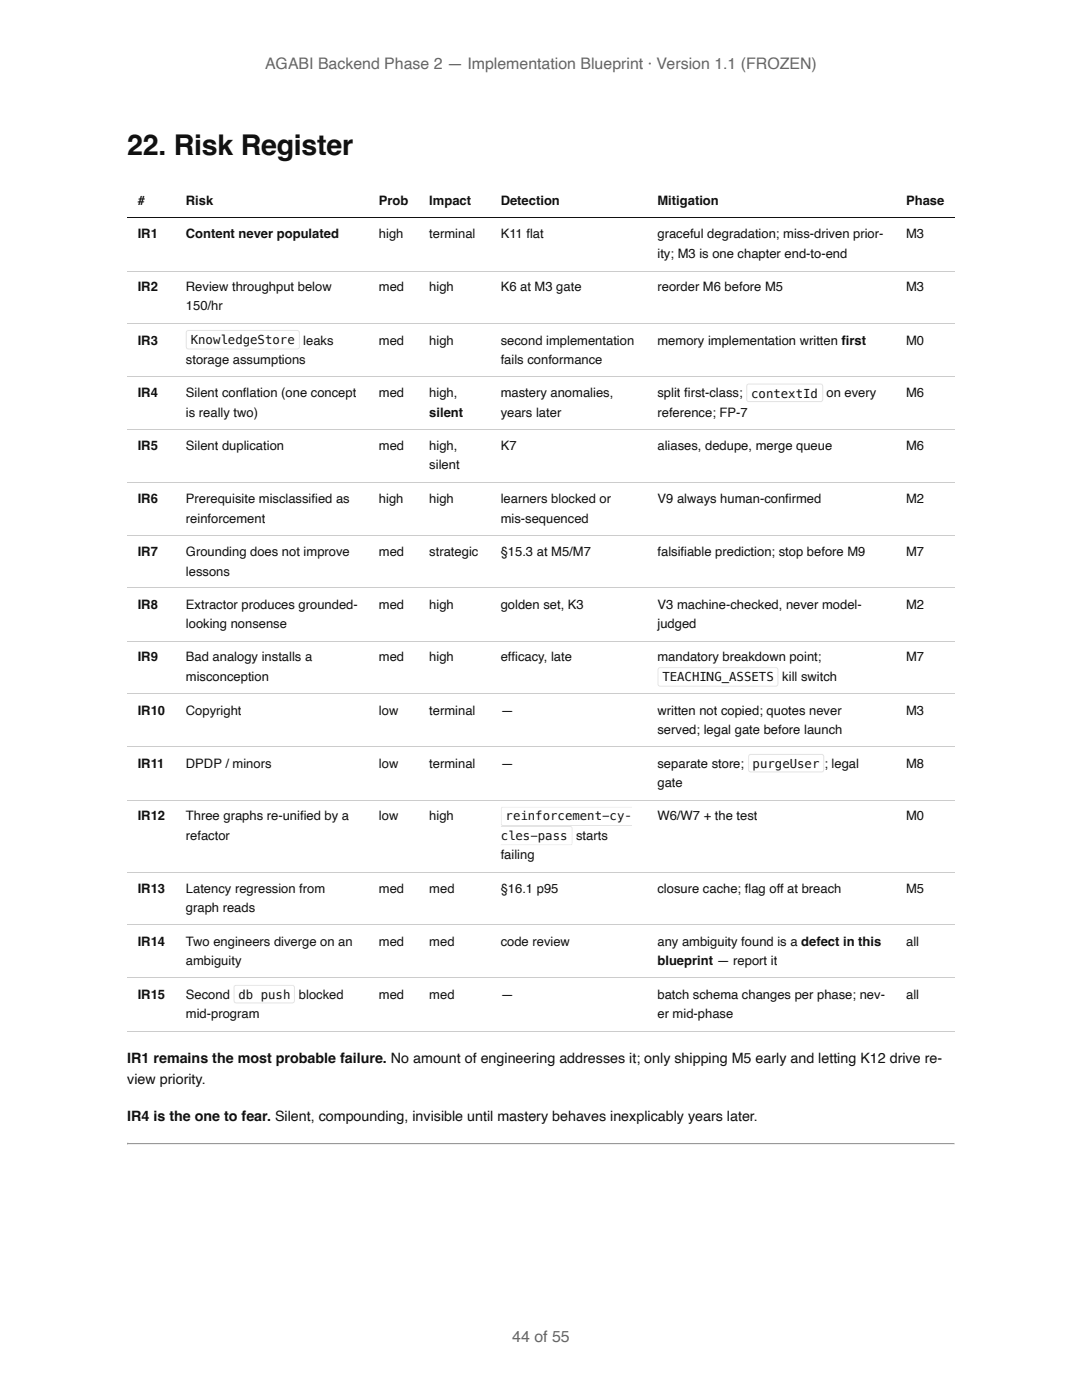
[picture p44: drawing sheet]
<svg xmlns="http://www.w3.org/2000/svg" width="216mm" height="279mm" viewBox="0 0 216 279" stroke-linecap="round" stroke-linejoin="round" font-family="sans-serif">
<defs><g id="words">
<text font-size="5.7" fill="#111" x="25.4" y="30.8">22. Risk Register</text>
<g font-size="3.2" fill="#666">
<text x="52.9" y="13.8">AGABI Backend Phase 2 — Implementation Blueprint · Version 1.1 (FROZEN)</text>
<text x="102.2" y="267.8">44 of 55</text>
</g>
<g font-size="2.9" fill="#111">
<text x="25.4" y="212.1">IR1 remains the most probable failure. No amount of engineering addresses it; only shipping M5 early and letting K12 drive re‐</text>
<text x="25.4" y="216.4">view priority.</text>
<text x="25.4" y="223.8">IR4 is the one to fear. Silent, compounding, invisible until mastery behaves inexplicably years later.</text>
</g>
<g font-size="2.6" fill="#111">
<text x="27.5" y="41">#</text>
<text x="37.1" y="41">Risk</text>
<text x="75.6" y="41">Prob</text>
<text x="85.7" y="41">Impact</text>
<text x="99.9" y="41">Detection</text>
<text x="131.2" y="41">Mitigation</text>
<text x="180.8" y="41">Phase</text>
<text x="27.5" y="47.6">IR1</text>
<text x="37.1" y="47.6">Content never populated</text>
<text x="75.6" y="47.6">high</text>
<text x="85.7" y="47.6">terminal</text>
<text x="99.9" y="47.6">K11 fl at</text>
<text x="131.2" y="47.6">graceful degradation; miss-driven prior‐</text>
<text x="180.8" y="47.6">M3</text>
<text x="131.2" y="51.5">ity; M3 is one chapter end-to-end</text>
<text x="27.5" y="58.1">IR2</text>
<text x="37.1" y="58.1">Review throughput below</text>
<text x="75.6" y="58.1">med</text>
<text x="85.7" y="58.1">high</text>
<text x="99.9" y="58.1">K6 at M3 gate</text>
<text x="131.2" y="58.1">reorder M6 before M5</text>
<text x="180.8" y="58.1">M3</text>
<text x="37.1" y="62">150/hr</text>
<text x="27.5" y="68.8">IR3</text>
<text x="60.5" y="68.8">leaks</text>
<text x="75.6" y="68.8">med</text>
<text x="85.7" y="68.8">high</text>
<text x="99.9" y="68.8">second implementation</text>
<text x="131.2" y="68.8">memory implementation written fi rst</text>
<text x="180.8" y="68.8">M0</text>
<text x="37.1" y="72.7">storage assumptions</text>
<text x="99.9" y="72.7">fails conformance</text>
<text x="27.5" y="79.3">IR4</text>
<text x="37.1" y="79.3">Silent confl ation (one concept</text>
<text x="37.1" y="83.2">is really two)</text>
<text x="75.6" y="79.3">med</text>
<text x="85.7" y="79.3">high,</text>
<text x="85.7" y="83.2">silent</text>
<text x="99.9" y="79.3">mastery anomalies,</text>
<text x="99.9" y="83.2">years later</text>
<text x="131.2" y="79.3">split fi rst-class;</text>
<text x="131.2" y="83.2">reference; FP-7</text>
<text x="164.9" y="79.3">on every</text>
<text x="180.8" y="79.3">M6</text>
<text x="27.5" y="89.8">IR5</text>
<text x="37.1" y="89.8">Silent duplication</text>
<text x="75.6" y="89.8">med</text>
<text x="85.7" y="89.8">high,</text>
<text x="99.9" y="89.8">K7</text>
<text x="131.2" y="89.8">aliases, dedupe, merge queue</text>
<text x="180.8" y="89.8">M6</text>
<text x="85.7" y="93.7">silent</text>
<text x="27.5" y="100.5">IR6</text>
<text x="37.1" y="100.5">Prerequisite misclassifi ed as</text>
<text x="75.6" y="100.5">high</text>
<text x="85.7" y="100.5">high</text>
<text x="99.9" y="100.5">learners blocked or</text>
<text x="131.2" y="100.5">V9 always human-confi rmed</text>
<text x="180.8" y="100.5">M2</text>
<text x="37.1" y="104.4">reinforcement</text>
<text x="99.9" y="104.4">mis-sequenced</text>
<text x="27.5" y="111">IR7</text>
<text x="37.1" y="111">Grounding does not improve</text>
<text x="75.6" y="111">med</text>
<text x="85.7" y="111">strategic</text>
<text x="99.9" y="111">§15.3 at M5/M7</text>
<text x="131.2" y="111">falsifi able prediction; stop before M9</text>
<text x="180.8" y="111">M7</text>
<text x="37.1" y="114.9">lessons</text>
<text x="27.5" y="121.5">IR8</text>
<text x="37.1" y="121.5">Extractor produces grounded-</text>
<text x="37.1" y="125.4">looking nonsense</text>
<text x="75.6" y="121.5">med</text>
<text x="85.7" y="121.5">high</text>
<text x="99.9" y="121.5">golden set, K3</text>
<text x="131.2" y="121.5">V3 machine-checked, never model-</text>
<text x="131.2" y="125.4">judged</text>
<text x="180.8" y="121.5">M2</text>
<text x="27.5" y="132">IR9</text>
<text x="37.1" y="132">Bad analogy installs a</text>
<text x="75.6" y="132">med</text>
<text x="85.7" y="132">high</text>
<text x="99.9" y="132">effi cacy, late</text>
<text x="131.2" y="132">mandatory breakdown point;</text>
<text x="180.8" y="132">M7</text>
<text x="37.1" y="135.9">misconception</text>
<text x="156.1" y="135.9">kill switch</text>
<text x="27.5" y="142.7">IR10</text>
<text x="37.1" y="142.7">Copyright</text>
<text x="75.6" y="142.7">low</text>
<text x="85.7" y="142.7">terminal</text>
<text x="99.9" y="142.7">—</text>
<text x="131.2" y="142.7">written not copied; quotes never</text>
<text x="180.8" y="142.7">M3</text>
<text x="131.2" y="146.6">served; legal gate before launch</text>
<text x="27.5" y="153.2">IR11</text>
<text x="37.1" y="153.2">DPDP / minors</text>
<text x="75.6" y="153.2">low</text>
<text x="85.7" y="153.2">terminal</text>
<text x="99.9" y="153.2">—</text>
<text x="131.2" y="153.2">separate store;</text>
<text x="164.5" y="153.2">;</text>
<text x="165.9" y="153.2">legal</text>
<text x="180.8" y="153.2">M8</text>
<text x="131.2" y="157.1">gate</text>
<text x="27.5" y="163.7">IR12</text>
<text x="37.1" y="163.7">Three graphs re-unifi ed by a</text>
<text x="37.1" y="167.6">refactor</text>
<text x="75.6" y="163.7">low</text>
<text x="85.7" y="163.7">high</text>
<text x="114.9" y="167.6">starts</text>
<text x="131.2" y="163.7">W6/W7 + the test</text>
<text x="180.8" y="163.7">M0</text>
<text x="99.9" y="171.5">failing</text>
<text x="27.5" y="178.3">IR13</text>
<text x="37.1" y="178.3">Latency regression from</text>
<text x="75.6" y="178.3">med</text>
<text x="85.7" y="178.3">med</text>
<text x="99.9" y="178.3">§16.1 p95</text>
<text x="131.2" y="178.3">closure cache; fl ag off at breach</text>
<text x="180.8" y="178.3">M5</text>
<text x="37.1" y="182">graph reads</text>
<text x="27.5" y="188.8">IR14</text>
<text x="37.1" y="188.8">Two engineers diverge on an</text>
<text x="75.6" y="188.8">med</text>
<text x="85.7" y="188.8">med</text>
<text x="99.9" y="188.8">code review</text>
<text x="131.2" y="188.8">any ambiguity found is a defect in this</text>
<text x="180.8" y="188.8">all</text>
<text x="37.1" y="192.7">ambiguity</text>
<text x="131.2" y="192.7">blueprint — report it</text>
<text x="27.5" y="199.3">IR15</text>
<text x="37.1" y="199.3">Second</text>
<text x="37.1" y="203.2">mid-program</text>
<text x="59.7" y="199.3">blocked</text>
<text x="75.6" y="199.3">med</text>
<text x="85.7" y="199.3">med</text>
<text x="99.9" y="199.3">—</text>
<text x="131.2" y="199.3">batch schema changes per phase; nev‐</text>
<text x="131.2" y="203.2">er mid-phase</text>
<text x="180.8" y="199.3">all</text>
</g>
<g font-size="2.5" fill="#111">
<text x="38.1" y="68.6">KnowledgeStore</text>
<text x="149.9" y="79.3">contextId</text>
<text x="132.2" y="135.9">TEACHING_ASSETS</text>
<text x="150.2" y="153.2">purgeUser</text>
<text x="99.9" y="167.6">cles-pass</text>
<text x="100.9" y="163.7">reinforcement-cy‐</text>
<text x="47.6" y="199.3">db push</text>
</g>
</g></defs>
<path d="M25.4 43.4h165.1" fill="none" stroke="#111" stroke-width=".2"/>
<g fill="none" stroke="#ccc" stroke-width=".2">
<path d="M25.4 54.1h165.1M25.4 64.6h165.1M25.4 75.1h165.1M25.4 85.8h165.1M25.4 96.3h165.1M25.4 106.8h165.1M25.4 117.3h165.1M25.4 128h165.1M25.4 138.5h165.1M25.4 149h165.1M25.4 159.7h165.1M25.4 174.1h165.1"/>
<path d="M25.4 184.6h165.1M25.4 195.1h165.1M25.4 205.8h165.1"/>
</g>
<path d="M25.4 228.2h165.1" fill="none" stroke="#9a9a9a" stroke-width=".2"/>
<path d="M25.4 228.3h165.1" fill="none" stroke="#eee" stroke-width=".2"/>
<path d="M190.3 228.3l.2-.2v.3h-.2z" fill="#eee"/>
<path d="M25.4 228.1h.2l-.2 .3z" fill="#9a9a9a"/>
<path d="M37.2 66l.4-.1h21.7a.52 .52 0 0 1 .5 .5v2.8a.52 .52 0 0 1-.5 .5h-21.7a.52 .52 0 0 1-.5-.5v-2.8z" fill="#fff"/>
<path d="M37.3 66.1l.3-.1h21.8l.3 .3v3l-.4 .3h-21.8l-.3-.4v-2.8z" fill="none" stroke="#e4e4e4" stroke-width=".2"/>
<path d="M149.1 76.7l.3-.1h14.3a.52 .52 0 0 1 .6 .5v2.6a.52 .52 0 0 1-.6 .5h-14.3a.52 .52 0 0 1-.5-.5v-2.6z" fill="#fff"/>
<path d="M149.1 76.8l.3-.2 14.4 .1 .4 .3v2.8l-.5 .3h-14.4l-.3-.4v-2.6z" fill="none" stroke="#e4e4e4" stroke-width=".2"/>
<path d="M131.4 133.3l.3-.2h23.1a.52 .52 0 0 1 .5 .6v2.8a.52 .52 0 0 1-.5 .5h-23.1a.52 .52 0 0 1-.5-.5v-2.8z" fill="#fff"/>
<path d="M131.4 133.4l.3-.2 23.2 .1 .3 .3v3l-.4 .3h-23.2l-.3-.4v-2.8z" fill="none" stroke="#e4e4e4" stroke-width=".2"/>
<path d="M149.4 150.6l.4-.1h14.1a.52 .52 0 0 1 .6 .5v2.6a.52 .52 0 0 1-.6 .6h-14.1a.52 .52 0 0 1-.5-.6v-2.6z" fill="#fff"/>
<path d="M149.5 150.7l.3-.1h14.2l.4 .3v2.8l-.5 .4-14.2-.1-.3-.4v-2.6z" fill="none" stroke="#e4e4e4" stroke-width=".2"/>
<path d="M100 161.1l.4-.1h25.8v3.8h-25.8a.52 .52 0 0 1-.5-.5v-2.8z" fill="#fff"/>
<path d="M99.9 161.2h26.2M99.9 164.6h26.2M100.1 161v3.8" fill="none" stroke="#e4e4e4" stroke-width=".41"/>
<path d="M99.8 164.8h14a.52 .52 0 0 1 .5 .6v2.8a.52 .52 0 0 1-.5 .5h-14z" fill="#fff"/>
<path d="M99.9 165.1h14.4M99.9 168.5h14.4M114.1 164.8v3.9" fill="none" stroke="#e4e4e4" stroke-width=".41"/>
<path d="M46.8 196.7l.3-.1h11.2a.52 .52 0 0 1 .6 .5v2.6a.52 .52 0 0 1-.6 .5h-11.2a.52 .52 0 0 1-.5-.5v-2.6z" fill="#fff"/>
<path d="M46.8 196.8l.3-.2 11.3 .1 .3 .3v2.8l-.4 .3h-11.3l-.3-.4v-2.6z" fill="none" stroke="#e4e4e4" stroke-width=".2"/>
<use href="#words"/>
</svg>
